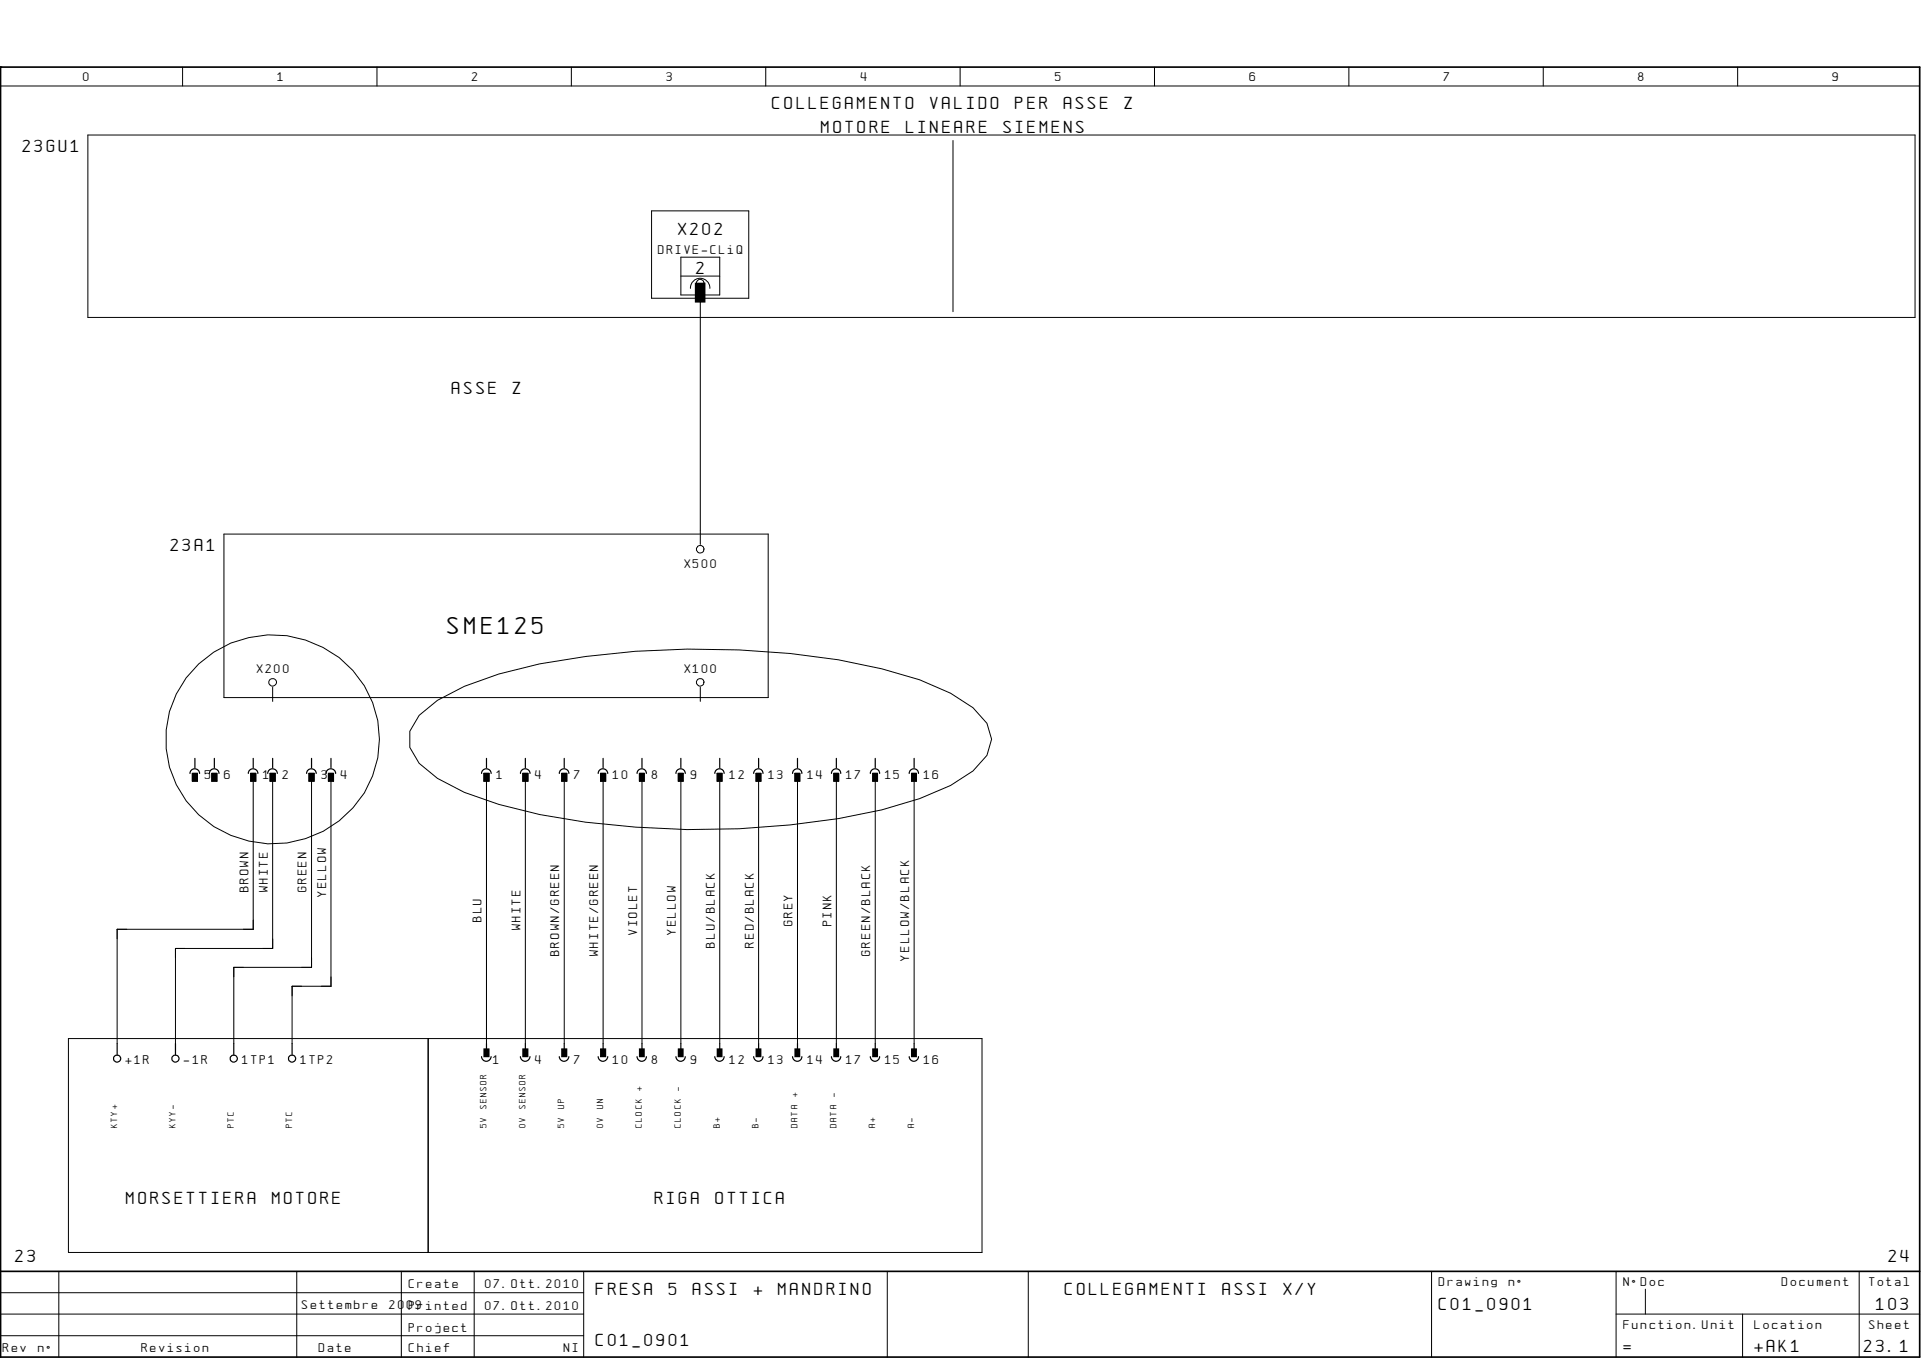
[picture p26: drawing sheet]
<svg xmlns="http://www.w3.org/2000/svg" width="297mm" height="210mm" viewBox="0 0 297 210" stroke-linecap="round" stroke-linejoin="round" font-family="sans-serif">
<defs><g id="words">
<text font-size="3" x="69.2" y="98">SME125</text>
<g font-size="2.2">
<text x="119.4" y="16.8">COLLEGAMENTO</text>
<text x="143.8" y="16.8">VALIDO</text>
<text x="157" y="16.8">PER</text>
<text x="164.5" y="16.8">ASSE</text>
<text x="173.9" y="16.8">Z</text>
<text x="3.5" y="23.5">23GU1</text>
<text x="127" y="20.5">MOTORE</text>
<text x="140.1" y="20.5">LINEARE</text>
<text x="155.1" y="20.5">SIEMENS</text>
<text x="104.9" y="36.3">X202</text>
<text x="107.7" y="42.3">2</text>
<text x="69.9" y="60.9">ASSE</text>
<text x="79.3" y="60.9">Z</text>
<text x="26.4" y="85.1">23A1</text>
<text x="19.5" y="186.1">MORSETTIERA</text>
<text x="42.1" y="186.1">MOTORE</text>
<text x="101.3" y="186.1">RIGA</text>
<text x="110.7" y="186.1">OTTICA</text>
<text x="2.4" y="195.1">23</text>
<text x="292" y="195.1">24</text>
<text x="92.2" y="200.2">FRESA</text>
<text x="103.4" y="200.2">5</text>
<text x="107.1" y="200.2">ASSI</text>
<text x="116.5" y="200.2">+</text>
<text x="120.3" y="200.2">MANDRINO</text>
<text x="164.6" y="200.2">COLLEGAMENTI</text>
<text x="189.1" y="200.2">ASSI</text>
<text x="198.5" y="200.2">X/Y</text>
<text x="222.5" y="202.4">C01_0901</text>
<text x="290.1" y="202.4">103</text>
<text x="92.2" y="208">C01_0901</text>
<text x="251" y="209">=</text>
<text x="271.3" y="209">+AK1</text>
<text x="288.2" y="209">23.1</text>
</g>
<g font-size="1.5">
<text x="12.9" y="12.6">0</text>
<text x="42.9" y="12.6">1</text>
<text x="73" y="12.6">2</text>
<text x="103" y="12.6">3</text>
<text x="133.1" y="12.6">4</text>
<text x="163.1" y="12.6">5</text>
<text x="193.2" y="12.6">6</text>
<text x="223.3" y="12.6">7</text>
<text x="253.3" y="12.6">8</text>
<text x="283.3" y="12.6">9</text>
<text x="101.8" y="39.2">DRIVE-CLiQ</text>
<text x="105.8" y="87.8">X500</text>
<text x="39.7" y="104">X200</text>
<text x="105.8" y="104">X100</text>
<text x="31.7" y="120.4">5</text>
<text x="34.7" y="120.4">6</text>
<text x="40.7" y="120.4">1</text>
<text x="43.7" y="120.4">2</text>
<text x="49.7" y="120.4">3</text>
<text x="52.7" y="120.4">4</text>
<text x="76.7" y="120.4">1</text>
<text x="82.8" y="120.4">4</text>
<text x="88.8" y="120.4">7</text>
<text x="94.8" y="120.4">10</text>
<text x="100.8" y="120.4">8</text>
<text x="106.8" y="120.4">9</text>
<text x="112.8" y="120.4">12</text>
<text x="118.8" y="120.4">13</text>
<text x="124.8" y="120.4">14</text>
<text x="130.8" y="120.4">17</text>
<text x="136.9" y="120.4">15</text>
<text x="142.9" y="120.4">16</text>
<text x="38.4" y="137.9" transform="rotate(-90 38.4 137.9)">BROWN</text>
<text x="41.4" y="137.9" transform="rotate(-90 41.4 137.9)">WHITE</text>
<text x="47.4" y="137.9" transform="rotate(-90 47.4 137.9)">GREEN</text>
<text x="50.4" y="138.6" transform="rotate(-90 50.4 138.6)">YELLOW</text>
<text x="74.5" y="142.5" transform="rotate(-90 74.5 142.5)">BLU</text>
<text x="80.5" y="143.8" transform="rotate(-90 80.5 143.8)">WHITE</text>
<text x="122.6" y="143.2" transform="rotate(-90 122.6 143.2)">GREY</text>
<text x="128.6" y="143.2" transform="rotate(-90 128.6 143.2)">PINK</text>
<text x="86.5" y="147.8" transform="rotate(-90 86.5 147.8)">BROWN/GREEN</text>
<text x="92.5" y="147.8" transform="rotate(-90 92.5 147.8)">WHITE/GREEN</text>
<text x="98.5" y="144.5" transform="rotate(-90 98.5 144.5)">VIOLET</text>
<text x="104.5" y="144.5" transform="rotate(-90 104.5 144.5)">YELLOW</text>
<text x="110.5" y="146.5" transform="rotate(-90 110.5 146.5)">BLU/BLACK</text>
<text x="116.5" y="146.5" transform="rotate(-90 116.5 146.5)">RED/BLACK</text>
<text x="134.6" y="147.8" transform="rotate(-90 134.6 147.8)">GREEN/BLACK</text>
<text x="140.6" y="148.5" transform="rotate(-90 140.6 148.5)">YELLOW/BLACK</text>
<text x="19.4" y="164.5">+1R</text>
<text x="28.4" y="164.5">-1R</text>
<text x="37.5" y="164.5">1TP1</text>
<text x="46.5" y="164.5">1TP2</text>
<text x="76.3" y="164.5">1</text>
<text x="82.8" y="164.5">4</text>
<text x="88.8" y="164.5">7</text>
<text x="94.8" y="164.5">10</text>
<text x="100.8" y="164.5">8</text>
<text x="106.8" y="164.5">9</text>
<text x="112.8" y="164.5">12</text>
<text x="118.8" y="164.5">13</text>
<text x="124.8" y="164.5">14</text>
<text x="130.8" y="164.5">17</text>
<text x="136.9" y="164.5">15</text>
<text x="142.9" y="164.5">16</text>
<text x="46.7" y="202.4">Settembre</text>
<text x="60.2" y="202.4">2009</text>
<text x="63.2" y="199.1">Create</text>
<text x="63.2" y="202.4">Printed</text>
<text x="75" y="199.1">07.Ott.2010</text>
<text x="75" y="202.4">07.Ott.2010</text>
<text x="222.5" y="198.8">Drawing</text>
<text x="233.3" y="198.8">nø</text>
<text x="251" y="198.8">NøDoc</text>
<text x="275.5" y="198.8">Document</text>
<text x="289" y="198.8">Total</text>
<text x=".5" y="209">Rev</text>
<text x="5.9" y="209">nø</text>
<text x="21.9" y="209">Revision</text>
<text x="49.3" y="209">Date</text>
<text x="63.2" y="205.8">Project</text>
<text x="63.2" y="209">Chief</text>
<text x="87.2" y="209">NI</text>
<text x="251" y="205.4">Function.Unit</text>
<text x="271.3" y="205.4">Location</text>
<text x="289" y="205.4">Sheet</text>
</g>
<g font-size="1.1">
<text x="75.2" y="171.5" transform="rotate(-90 75.2 171.5)">SENSOR</text>
<text x="81.2" y="171.5" transform="rotate(-90 81.2 171.5)">SENSOR</text>
<text x="87.2" y="171.5" transform="rotate(-90 87.2 171.5)">UP</text>
<text x="93.3" y="171.5" transform="rotate(-90 93.3 171.5)">UN</text>
<text x="99.3" y="168.7" transform="rotate(-90 99.3 168.7)">+</text>
<text x="105.3" y="168.7" transform="rotate(-90 105.3 168.7)">-</text>
<text x="123.3" y="169.6" transform="rotate(-90 123.3 169.6)">+</text>
<text x="129.3" y="169.6" transform="rotate(-90 129.3 169.6)">-</text>
<text x="18.1" y="174.4" transform="rotate(-90 18.1 174.4)">KTY+</text>
<text x="27.1" y="174.4" transform="rotate(-90 27.1 174.4)">KYY-</text>
<text x="36.1" y="174.4" transform="rotate(-90 36.1 174.4)">PTC</text>
<text x="45.2" y="174.4" transform="rotate(-90 45.2 174.4)">PTC</text>
<text x="75.2" y="174.4" transform="rotate(-90 75.2 174.4)">5V</text>
<text x="81.2" y="174.4" transform="rotate(-90 81.2 174.4)">0V</text>
<text x="87.2" y="174.4" transform="rotate(-90 87.2 174.4)">5V</text>
<text x="93.3" y="174.4" transform="rotate(-90 93.3 174.4)">0V</text>
<text x="99.3" y="174.4" transform="rotate(-90 99.3 174.4)">CLOCK</text>
<text x="105.3" y="174.4" transform="rotate(-90 105.3 174.4)">CLOCK</text>
<text x="111.3" y="174.4" transform="rotate(-90 111.3 174.4)">B+</text>
<text x="117.3" y="174.4" transform="rotate(-90 117.3 174.4)">B-</text>
<text x="123.3" y="174.4" transform="rotate(-90 123.3 174.4)">DATA</text>
<text x="129.3" y="174.4" transform="rotate(-90 129.3 174.4)">DATA</text>
<text x="135.3" y="174.4" transform="rotate(-90 135.3 174.4)">A+</text>
<text x="141.3" y="174.4" transform="rotate(-90 141.3 174.4)">A-</text>
</g>
</g></defs>
<path d="M.1 10.4h.1M.1 10.4h296.7v199.4h-296.7zM.1 196.5h296.7" fill="none" stroke="#000" stroke-width=".26"/>
<g fill="none" stroke="#000" stroke-width=".15">
<path d="M.1 13.3h296.7M28.2 10.4v2.9M58.3 10.4v2.9M88.3 10.4v2.9M118.4 10.4v2.9M148.5 10.4v2.9M178.5 10.4v2.9M208.6 10.4v2.9M238.6 10.4v2.9M268.7 10.4v2.9M13.6 20.9h282.5v28.2h-282.5zM100.7 32.6h15.1v13.5h-15.1z"/>
<path d="M105.3 39.8h6v5.8h-6zM147.4 21.7v26.5M105.3 42.7h6M106.8 44.6a1.5 1.5 0 0 1 1.5-1.6 1.5 1.5 0 0 1 1.5 1.6M107.5 43.8h1.5v2.9h-1.5zM108.3 44.5v39.7M34.6 82.6h84.2v25.2h-84.2zM30.7 102.6a16.7 16.7 0 0 1 27.7 8.8 16.4 16.4 0 0 1-19.9 18.6 16 16 0 0 1-7.8-27.4zM42.2 106.2v2.2M64.8 110.6l2.8-2.4 4.2-2.1 5.3-1.9 6.3-1.6a136.2 136.2 0 0 1 46.2-.6l6.8 1.4 5.8 1.7 4.8 2 3.4 2.3 2.2 2.4 .7 2.5-.7 2.5-2.2 2.4-3.4 2.2-4.8 2-5.8 1.8a131.3 131.3 0 0 1-53 .7l-6.3-1.6-5.3-1.8-4.2-2.2-2.8-2.3-1.4-2.5v-2.5zM108.3 106.2v2.2M39.2 120.1v23.5h-21.1v17.7"/>
<path d="M42.2 120.1v26.5h-15.1v14.7M48.2 120.1v29.4h-12.1v11.8M51.2 120.1v32.3h-6v8.9M75.2 120.1v41.2M81.2 120.1v41.2M87.2 120.1v41.2M93.3 120.1v41.2M99.3 120.1v41.2M105.3 120.1v41.2M111.3 120.1v41.2M117.3 120.1v41.2M123.3 120.1v41.2"/>
<path d="M129.3 120.1v41.2M135.3 120.1v41.2M141.3 120.1v41.2M10.6 160.5h141.2v33.1h-141.2zM66.2 160.5v33.1M.1 196.9v12.9M.1 199.8h90.2M9.1 196.5v13.3M45.9 196.5v13.3M62.1 196.5v13.3M73.3 196.5v13.3M90.3 196.5v13.3"/>
<path d="M137.2 196.5v13.3M159 196.5v13.3M221.4 196.5v13.3M249.9 196.5v13.3M254.4 199.3v3.8M287.5 196.5v13.3M.1 203.1h90.2M.1 206.5h90.2M249.9 203.1h46.9M269.4 203.1v6.7"/>
<circle cx="108.3" cy="43.8" r=".6"/>
<circle cx="108.3" cy="84.9" r=".59"/>
<circle cx="42.2" cy="105.5" r=".59"/>
<circle cx="108.3" cy="105.5" r=".59"/>
</g>
<g fill="none" stroke="#000" stroke-width=".19">
<path d="M29.4 119.5a.74 .74 0 0 1 .7-.7 .74 .74 0 0 1 .8 .7M29.8 119.5h.7v1.2h-.7zM30.1 117.2v1.5M32.4 119.5a.74 .74 0 0 1 .7-.7 .74 .74 0 0 1 .8 .7M32.8 119.5h.7v1.2h-.7zM33.1 117.2v1.5M38.4 119.5a.74 .74 0 0 1 .7-.7 .74 .74 0 0 1 .8 .7M38.8 119.5h.7v1.2h-.7zM39.2 117.2v1.5M41.4 119.5a.74 .74 0 0 1 .7-.7 .74 .74 0 0 1 .8 .7M41.8 119.5h.7v1.2h-.7zM42.2 117.2v1.5"/>
<path d="M47.4 119.5a.74 .74 0 0 1 .8-.7 .74 .74 0 0 1 .7 .7M47.8 119.5h.8v1.2h-.8zM48.2 117.2v1.5M50.4 119.5a.74 .74 0 0 1 .8-.7 .74 .74 0 0 1 .7 .7M50.8 119.5h.8v1.2h-.8zM51.2 117.2v1.5M74.5 119.5a.74 .74 0 0 1 .7-.7 .74 .74 0 0 1 .7 .7M74.8 119.5h.8v1.2h-.8zM75.2 117.2v1.5M80.5 119.5a.74 .74 0 0 1 .7-.7 .74 .74 0 0 1 .8 .7M80.9 119.5h.7v1.2h-.7zM81.2 117.2v1.5"/>
<path d="M86.5 119.5a.74 .74 0 0 1 .7-.7 .74 .74 0 0 1 .8 .7M86.9 119.5h.7v1.2h-.7zM87.2 117.2v1.5M92.5 119.5a.74 .74 0 0 1 .7-.7 .74 .74 0 0 1 .8 .7M92.9 119.5h.7v1.2h-.7zM93.3 117.2v1.5M98.5 119.5a.72 .72 0 0 1 .7-.7 .72 .72 0 0 1 .7 .7M98.9 119.5h.7v1.2h-.7zM99.3 117.2v1.5M104.5 119.5a.72 .72 0 0 1 .7-.7 .72 .72 0 0 1 .8 .7M104.9 119.5h.7v1.2h-.7zM105.3 117.2v1.5"/>
<path d="M110.5 119.5a.72 .72 0 0 1 .7-.7 .72 .72 0 0 1 .8 .7M110.9 119.5h.7v1.2h-.7zM111.3 117.2v1.5M116.5 119.5a.72 .72 0 0 1 .8-.7 .72 .72 0 0 1 .7 .7M116.9 119.5h.7v1.2h-.7zM117.3 117.2v1.5M122.6 119.5a.72 .72 0 0 1 .7-.7 .72 .72 0 0 1 .7 .7M122.9 119.5h.8v1.2h-.8zM123.3 117.2v1.5M128.6 119.5a.72 .72 0 0 1 .7-.7 .72 .72 0 0 1 .7 .7M128.9 119.5h.8v1.2h-.8zM129.3 117.2v1.5"/>
<path d="M134.6 119.5a.72 .72 0 0 1 .7-.7 .72 .72 0 0 1 .7 .7M135 119.5h.7v1.2h-.7zM135.3 117.2v1.5M140.6 119.5a.72 .72 0 0 1 .7-.7 .72 .72 0 0 1 .7 .7M141 119.5h.7v1.2h-.7zM141.3 117.2v1.5M18.1 161.3v1.7M27.1 161.3v1.7M36.1 161.3v1.7M45.2 161.3v1.7M74.5 163.3a.74 .74 0 0 0 .7 .7 .74 .74 0 0 0 .7-.7M74.8 162.1h.8v1.2h-.8z"/>
<path d="M75.2 161.3v.8M80.5 163.3a.74 .74 0 0 0 .7 .7 .74 .74 0 0 0 .8-.7M80.9 162.1h.7v1.2h-.7zM81.2 161.3v.8M86.5 163.3a.74 .74 0 0 0 .7 .7 .74 .74 0 0 0 .8-.7M86.9 162.1h.7v1.2h-.7zM87.2 161.3v.8M92.5 163.3a.74 .74 0 0 0 .7 .7 .74 .74 0 0 0 .8-.7M92.9 162.1h.7v1.2h-.7zM93.3 161.3v.8M98.5 163.3a.72 .72 0 0 0 .7 .7 .72 .72 0 0 0 .7-.7M98.9 162.1h.7v1.2h-.7z"/>
<path d="M99.3 161.3v.8M104.5 163.3a.72 .72 0 0 0 .7 .7 .72 .72 0 0 0 .8-.7M104.9 162.1h.7v1.2h-.7zM105.3 161.3v.8M110.5 163.3a.72 .72 0 0 0 .7 .7 .72 .72 0 0 0 .8-.7M110.9 162.1h.7v1.2h-.7zM111.3 161.3v.8M116.5 163.3a.72 .72 0 0 0 .8 .7 .72 .72 0 0 0 .7-.7M116.9 162.1h.7v1.2h-.7zM117.3 161.3v.8M122.6 163.3a.72 .72 0 0 0 .7 .7 .72 .72 0 0 0 .7-.7M122.9 162.1h.8v1.2h-.8z"/>
<path d="M123.3 161.3v.8M128.6 163.3a.72 .72 0 0 0 .7 .7 .72 .72 0 0 0 .7-.7M128.9 162.1h.8v1.2h-.8zM129.3 161.3v.8M134.6 163.3a.72 .72 0 0 0 .7 .7 .72 .72 0 0 0 .7-.7M135 162.1h.7v1.2h-.7zM135.3 161.3v.8M140.6 163.3a.72 .72 0 0 0 .7 .7 .72 .72 0 0 0 .7-.7M141 162.1h.7v1.2h-.7zM141.3 161.3v.8"/>
<circle cx="18.1" cy="163.6" r=".55"/>
<circle cx="27.1" cy="163.6" r=".55"/>
<circle cx="36.1" cy="163.6" r=".55"/>
<circle cx="45.2" cy="163.6" r=".55"/>
</g>
<g fill="#000">
<path d="M107.5 43.8h1.5v2.9h-1.5zM29.8 119.5h.7v1.2h-.7zM32.8 119.5h.7v1.2h-.7zM38.8 119.5h.7v1.2h-.7zM41.8 119.5h.7v1.2h-.7zM47.8 119.5h.8v1.2h-.8zM50.8 119.5h.8v1.2h-.8zM74.8 119.5h.8v1.2h-.8zM80.9 119.5h.7v1.2h-.7zM86.9 119.5h.7v1.2h-.7zM92.9 119.5h.7v1.2h-.7zM98.9 119.5h.7v1.2h-.7z"/>
<path d="M104.9 119.5h.7v1.2h-.7zM110.9 119.5h.7v1.2h-.7zM116.9 119.5h.7v1.2h-.7zM122.9 119.5h.8v1.2h-.8zM128.9 119.5h.8v1.2h-.8zM135 119.5h.7v1.2h-.7zM141 119.5h.7v1.2h-.7zM74.8 162.1h.8v1.2h-.8zM80.9 162.1h.7v1.2h-.7zM86.9 162.1h.7v1.2h-.7zM92.9 162.1h.7v1.2h-.7zM98.9 162.1h.7v1.2h-.7z"/>
<path d="M104.9 162.1h.7v1.2h-.7zM110.9 162.1h.7v1.2h-.7zM116.9 162.1h.7v1.2h-.7zM122.9 162.1h.8v1.2h-.8zM128.9 162.1h.8v1.2h-.8zM135 162.1h.7v1.2h-.7zM141 162.1h.7v1.2h-.7z"/>
</g>
<use href="#words"/>
</svg>
